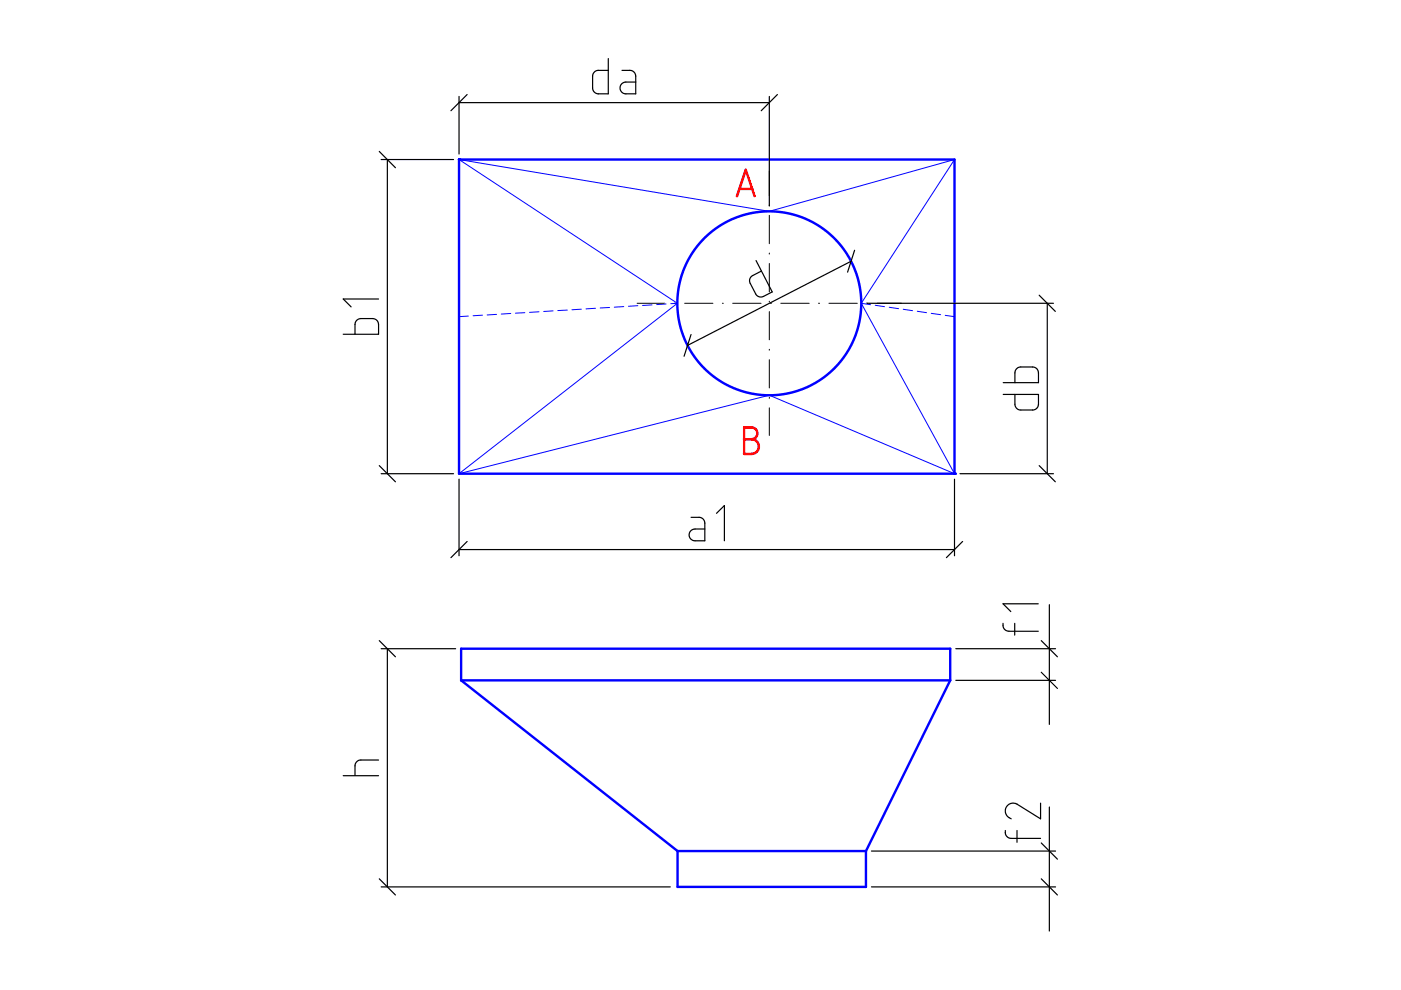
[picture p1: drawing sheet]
<svg xmlns="http://www.w3.org/2000/svg" width="297mm" height="210mm" viewBox="0 0 297 210" stroke-linecap="round" stroke-linejoin="round" font-family="sans-serif">
<path d="M97.3 33.8h105.1v66.6h-105.1z" fill="none" stroke="#00f" stroke-width=".51"/>
<g fill="#00f">
<circle cx="97.3" cy="33.8" r=".25"/>
<circle cx="202.4" cy="100.4" r=".25"/>
</g>
<g fill="none" stroke="#000" stroke-width=".25">
<path d="M129 12.4v7.5h-2.3l-.4-.2-.5-.4-.2-.5v-2.8l.2-.5 .3-.3 .6-.3h2.3M131.9 14.9l2 .1 .6 .4 .3 .8v3.7h-2.2l-.7-.3-.4-.7v-.6l.4-.6 .7-.3h2.2M80.4 32.1l3.4 3.5M80.8 33.8h15.4M82.1 33.8v66.6M97.3 20.4v12.3M97.3 21.8h65.8M99 20l-3.4 3.5M163.1 20.4v23.2M164.8 20l-3.4 3.5M160.3 55.2l3.4 6.7-1.9 1-.7 .1-.5-.2-.3-.4-1.3-2.5-.1-.5 .5-.9 2-1M180.4 55.4l-34.6 17.8"/>
<path d="M181.2 53.1l-1.5 4.6M72.8 70.9h7.5v-2.1l-.2-.6-.4-.4-.6-.3h-2.6l-.6 .2-.4 .3-.2 .5v2.4M80.3 63.4h-7.5l1.6 1.7M146.5 70.9l-1.5 4.6M183.8 64.3h39.6M220.3 62.6l3.5 3.4M222 64.3v36.1M80.4 98.7l3.4 3.5M212.7 83.6h7.5v2.1l-.2 .6-.4 .4-.5 .2h-2.9l-.4-.1-.6-.8v-2.4M212.7 81.1h7.5l-.1-2.6-.4-.4-.6-.3h-2.8l-.5 .2-.4 .3-.2 .5v2.3M220.3 98.7l3.5 3.5M80.8 100.4h15.4"/>
<path d="M97.3 116.5h105.1M97.3 101.6v16.2M99 114.8l-3.4 3.4M146.5 109.7h2.1l.6 .5 .2 .7v3.8h-2.2l-.6-.3-.4-.6-.1-.6 .5-.8 .7-.2h2.1M151.9 108.8l1.7-1.6v7.5M202.4 101.6v16.2M203.5 100.4h19.9M204.1 114.8l-3.4 3.4M80.4 135.8l3.4 3.5M80.8 137.5h15.8M82.1 137.5v50.5M202.6 137.5h21.2"/>
<path d="M212.7 132.2v.7l.2 .4 .8 .5h6.4M215.1 132.2v2.5M220.1 128h-7.4l1.6 1.7M220.8 135.8l3.4 3.5M222.5 128.2v25.4M202.6 144.3h21.2M220.8 142.5l3.4 3.5M72.8 164.5h7.5M80.3 161.1h-4l-.5 .3-.5 .7v2.4M213.1 176.1l.2 1 .7 .6 6.6 .1M215.6 176.1v2.5M220.6 170.3v3.3l-5.1-3.2-.5-.1-.9 .1-.8 .8-.2 .9 .4 .9 .9 .6"/>
<path d="M220.8 178.7l3.4 3.5M222.5 171.1v26.3M80.4 186.3l3.4 3.5M80.8 188h61.3M184.8 188h39M184.8 180.4h39M220.8 186.3l3.4 3.5"/>
</g>
<g fill="none" stroke="#00f" stroke-width=".51">
<path d="M97.8 144.3v-6.8h103.7v6.8M97.8 144.3h103.7M97.8 144.3l45.9 36.1M201.5 144.3l-17.9 36.1M143.7 180.4v7.6h39.9v-7.6M143.7 180.4h39.9"/>
<circle cx="163.1" cy="64.3" r="19.5"/>
</g>
<g fill="none" stroke="#00f" stroke-width=".21">
<path d="M99.3 67l-2 .1M102.3 66.8l-2 .2M105.3 66.7l-2 .1M108.3 66.5l-2 .1M111.3 66.3l-2 .1M114.3 66.1l-2 .1M117.3 65.9l-2 .1M120.3 65.7l-2 .1M123.3 65.6l-2 .1M126.3 65.4l-2.1 .1M129.2 65.2l-1.9 .1M132.2 65l-2 .1"/>
<path d="M135.2 64.8l-2 .1M138.2 64.6l-2 .2M141.2 64.5l-2 .1M143.6 64.3l-46.3-30.5 65.8 11 39.3-11-19.8 30.5M143.6 64.3l-46.3 36.1 65.8-16.6 39.3 16.6-19.8-36.1M143.6 64.3l-1.4 .1M182.6 64.3l2 .3M185.6 64.7l1.9 .3M188.5 65.2l2 .2M191.5 65.6l2 .3M194.5 66l1.9 .3M197.4 66.4l2 .3"/>
<path d="M200.4 66.9l2 .2"/>
</g>
<g fill="none" stroke="#000" stroke-width=".21">
<path d="M163.1 36.3v5.2M163.1 43.5v.2M163.1 45.7v6M163.1 53.7v.2M163.1 55.9v6M135.1 64.3h5.8M143 64.3h.2M145.2 64.3h6M153.2 64.3h.2M155.3 64.3h6.1M163.1 63.9v.2M163.1 66.1v6"/>
<path d="M163.1 74.1v.2M163.1 76.3v6M163.3 64.3h.3M165.5 64.3h6.1M173.5 64.3h.3M175.7 64.3h6.1M183.7 64.3h.3M185.9 64.3h5.2M163.1 84.3v.2M163.1 86.5v5.8"/>
</g>
<path d="M156.3 41.6l1.8-5.6 1.9 5.6M156.8 40h2.7M157.8 90.6l1.9 .1 .5 .3 .3 .5 .1 .6-.2 .4-.5 .5-.6 .1 1 .4 .6 .9v.6l-.2 .5-.7 .6-2.2 .1zM157.8 93.1h1.5" fill="none" stroke="#f00" stroke-width=".53"/>
</svg>
